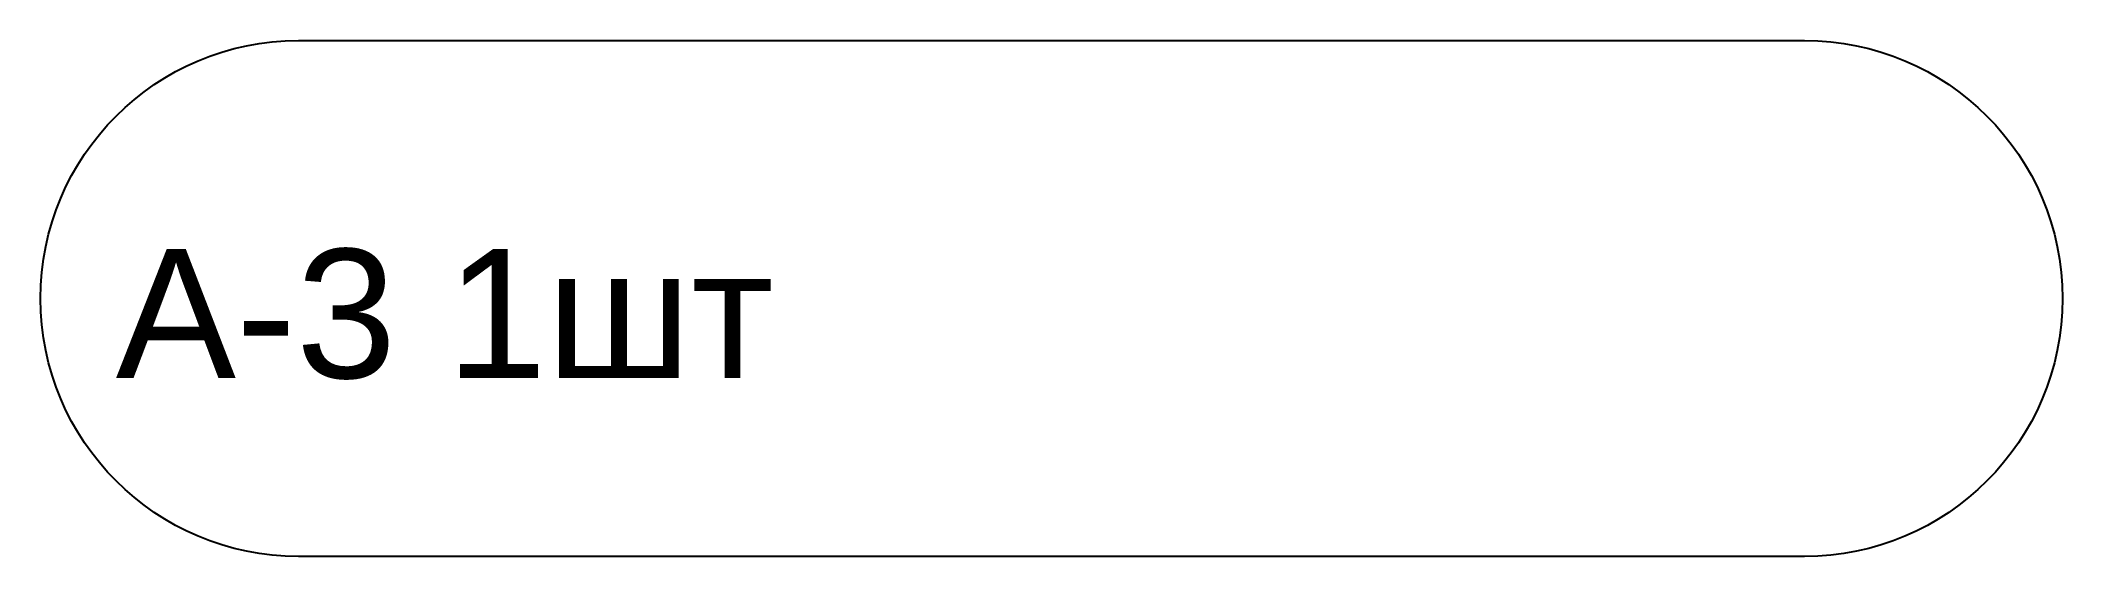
# Model space of a CAD drawing. Header units: millimetres. Extents: x 0 to 940, y 0 to 240.
import ezdxf

# ---------------------------------------------------------------- set-up
doc = ezdxf.new("R2010")
doc.units = ezdxf.units.MM
doc.layers.add('CUT', color=7, linetype='Continuous', true_color=0x000000)
doc.layers.add('LABEL_NO_CUT', color=7, linetype='Continuous', true_color=0x000000)
doc.styles.add('Arial', font='arial.ttf')

msp = doc.modelspace()

# ---------------------------------------------------------------- linework, layer by layer
at = {"layer": 'CUT', "true_color": 0x000000}
msp.add_lwpolyline([(820, 240, -1), (820, 0), (120, 0, -1), (120, 240)], format="xyb", close=True, dxfattribs=at)

# ---------------------------------------------------------------- texts
at = {"layer": 'LABEL_NO_CUT', "true_color": 0x000000, "style": 'Arial'}
msp.add_text('А-3 1шт', height=60, dxfattribs=at).set_placement((35, 83))

doc.saveas('drawing.dxf')
